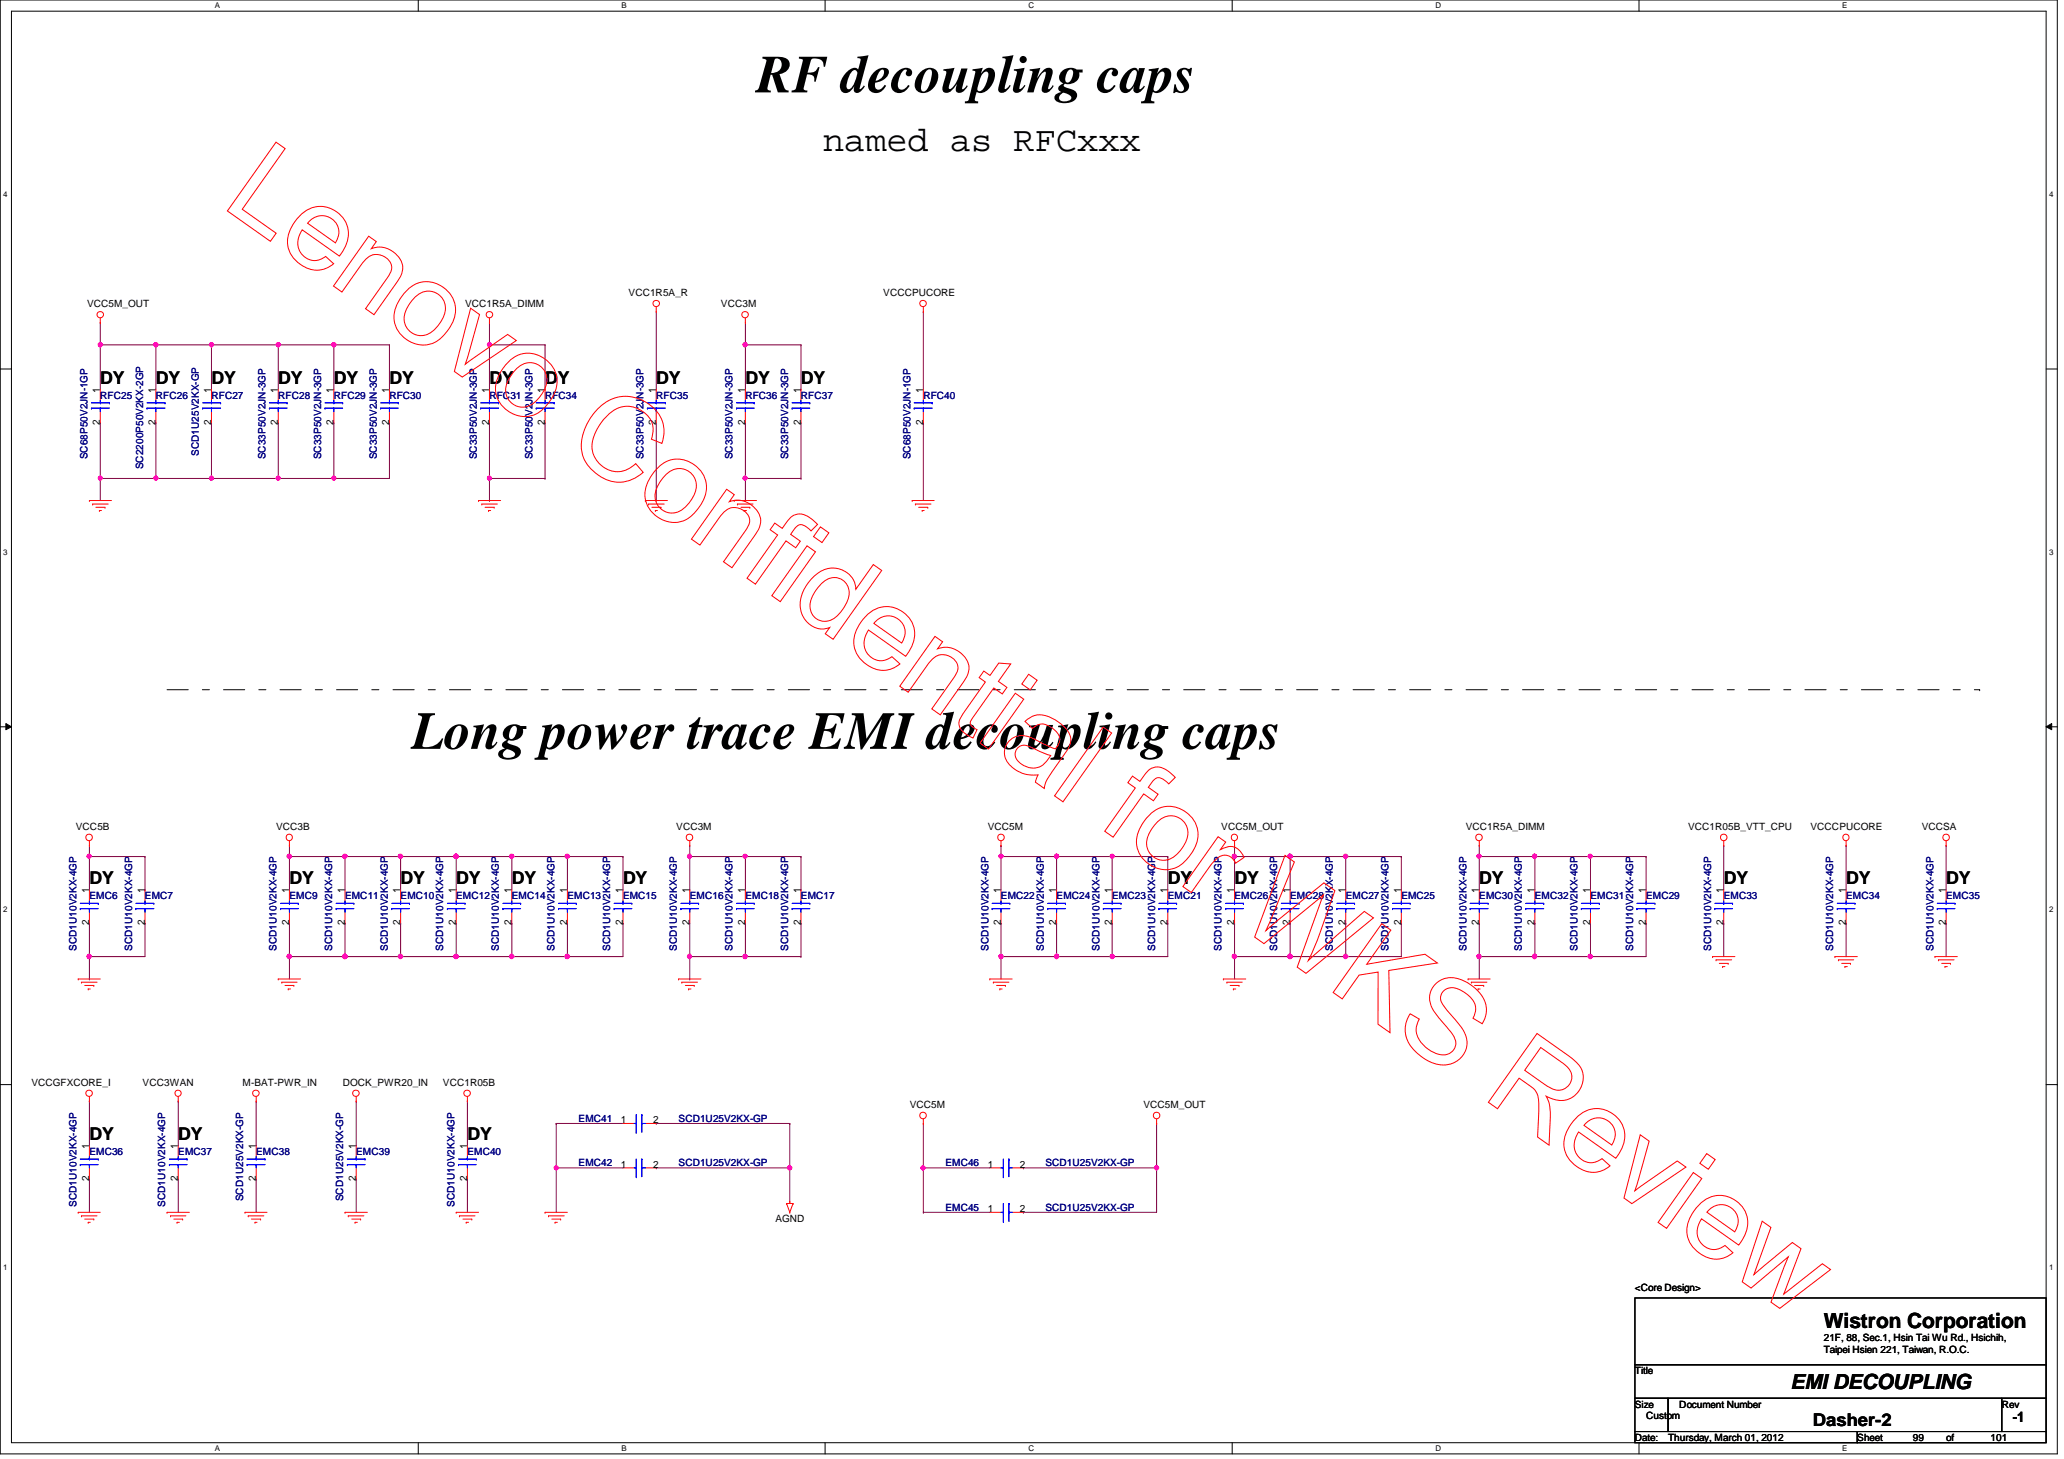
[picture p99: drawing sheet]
<svg xmlns="http://www.w3.org/2000/svg" width="297mm" height="210mm" viewBox="0 0 297 210" stroke-linecap="round" stroke-linejoin="round" font-family="sans-serif">
<defs><g id="words">
<g font-size="7.7">
<text x="108.9" y="13.3">RF decoupling caps</text>
<text x="59.3" y="107.7">Long power trace EMI decoupling caps</text>
</g>
<text font-size="5.1" x="118.4" y="21.7">named as RFCxxx</text>
<g font-size="3">
<text x="262.5" y="191.1">Wistron Corporation</text>
<text x="257.7" y="199.9">EMI DECOUPLING</text>
</g>
<g font-size="2.5">
<text x="14.4" y="55.2">DY</text>
<text x="22.4" y="55.2">DY</text>
<text x="30.4" y="55.2">DY</text>
<text x="40" y="55.2">DY</text>
<text x="48" y="55.2">DY</text>
<text x="56" y="55.2">DY</text>
<text x="70.4" y="55.2">DY</text>
<text x="78.4" y="55.2">DY</text>
<text x="94.4" y="55.2">DY</text>
<text x="107.3" y="55.2">DY</text>
<text x="115.3" y="55.2">DY</text>
<text x="12.9" y="127.2">DY</text>
<text x="41.7" y="127.2">DY</text>
<text x="57.7" y="127.2">DY</text>
<text x="65.7" y="127.2">DY</text>
<text x="73.7" y="127.2">DY</text>
<text x="89.7" y="127.2">DY</text>
<text x="168.1" y="127.2">DY</text>
<text x="177.7" y="127.2">DY</text>
<text x="212.9" y="127.2">DY</text>
<text x="248.1" y="127.2">DY</text>
<text x="265.7" y="127.2">DY</text>
<text x="280.1" y="127.2">DY</text>
<text x="12.9" y="164">DY</text>
<text x="25.7" y="164">DY</text>
<text x="67.3" y="164">DY</text>
<text x="260.9" y="205.1">Dasher-2</text>
</g>
<text font-size="2.1" x="289.7" y="204.6">-1</text>
<g font-size="1.4">
<text x="12.5" y="44.2">VCC5M_OUT</text>
<text x="66.9" y="44.2">VCC1R5A_DIMM</text>
<text x="90.5" y="42.6">VCC1R5A_R</text>
<text x="103.8" y="44.2">VCC3M</text>
<text x="127.1" y="42.6">VCCCPUCORE</text>
<text x="14.4" y="56.5" transform="rotate(-90 14.4 56.5)">1</text>
<text x="22.4" y="56.5" transform="rotate(-90 22.4 56.5)">1</text>
<text x="30.4" y="56.5" transform="rotate(-90 30.4 56.5)">1</text>
<text x="40" y="56.5" transform="rotate(-90 40 56.5)">1</text>
<text x="48" y="56.5" transform="rotate(-90 48 56.5)">1</text>
<text x="56" y="56.5" transform="rotate(-90 56 56.5)">1</text>
<text x="70.4" y="56.5" transform="rotate(-90 70.4 56.5)">1</text>
<text x="78.4" y="56.5" transform="rotate(-90 78.4 56.5)">1</text>
<text x="94.4" y="56.5" transform="rotate(-90 94.4 56.5)">1</text>
<text x="107.2" y="56.5" transform="rotate(-90 107.2 56.5)">1</text>
<text x="115.2" y="56.5" transform="rotate(-90 115.2 56.5)">1</text>
<text x="132.8" y="56.5" transform="rotate(-90 132.8 56.5)">1</text>
<text x="14.4" y="61.1" transform="rotate(-90 14.4 61.1)">2</text>
<text x="22.4" y="61.1" transform="rotate(-90 22.4 61.1)">2</text>
<text x="30.4" y="61.1" transform="rotate(-90 30.4 61.1)">2</text>
<text x="40" y="61.1" transform="rotate(-90 40 61.1)">2</text>
<text x="48" y="61.1" transform="rotate(-90 48 61.1)">2</text>
<text x="56" y="61.1" transform="rotate(-90 56 61.1)">2</text>
<text x="70.4" y="61.1" transform="rotate(-90 70.4 61.1)">2</text>
<text x="78.4" y="61.1" transform="rotate(-90 78.4 61.1)">2</text>
<text x="94.4" y="61.1" transform="rotate(-90 94.4 61.1)">2</text>
<text x="107.2" y="61.1" transform="rotate(-90 107.2 61.1)">2</text>
<text x="115.2" y="61.1" transform="rotate(-90 115.2 61.1)">2</text>
<text x="132.8" y="61.1" transform="rotate(-90 132.8 61.1)">2</text>
<text x="10.9" y="119.5">VCC5B</text>
<text x="39.7" y="119.5">VCC3B</text>
<text x="97.3" y="119.5">VCC3M</text>
<text x="142.2" y="119.5">VCC5M</text>
<text x="175.8" y="119.5">VCC5M_OUT</text>
<text x="210.9" y="119.5">VCC1R5A_DIMM</text>
<text x="242.9" y="119.5">VCC1R05B_VTT_CPU</text>
<text x="260.6" y="119.5">VCCCPUCORE</text>
<text x="276.6" y="119.5">VCCSA</text>
<text x="12.8" y="128.5" transform="rotate(-90 12.8 128.5)">1</text>
<text x="20.8" y="128.5" transform="rotate(-90 20.8 128.5)">1</text>
<text x="41.6" y="128.5" transform="rotate(-90 41.6 128.5)">1</text>
<text x="49.6" y="128.5" transform="rotate(-90 49.6 128.5)">1</text>
<text x="57.6" y="128.5" transform="rotate(-90 57.6 128.5)">1</text>
<text x="65.6" y="128.5" transform="rotate(-90 65.6 128.5)">1</text>
<text x="73.6" y="128.5" transform="rotate(-90 73.6 128.5)">1</text>
<text x="81.6" y="128.5" transform="rotate(-90 81.6 128.5)">1</text>
<text x="89.6" y="128.5" transform="rotate(-90 89.6 128.5)">1</text>
<text x="99.2" y="128.5" transform="rotate(-90 99.2 128.5)">1</text>
<text x="107.2" y="128.5" transform="rotate(-90 107.2 128.5)">1</text>
<text x="115.2" y="128.5" transform="rotate(-90 115.2 128.5)">1</text>
<text x="144" y="128.5" transform="rotate(-90 144 128.5)">1</text>
<text x="152" y="128.5" transform="rotate(-90 152 128.5)">1</text>
<text x="160" y="128.5" transform="rotate(-90 160 128.5)">1</text>
<text x="168" y="128.5" transform="rotate(-90 168 128.5)">1</text>
<text x="177.6" y="128.5" transform="rotate(-90 177.6 128.5)">1</text>
<text x="185.6" y="128.5" transform="rotate(-90 185.6 128.5)">1</text>
<text x="193.6" y="128.5" transform="rotate(-90 193.6 128.5)">1</text>
<text x="201.6" y="128.5" transform="rotate(-90 201.6 128.5)">1</text>
<text x="212.8" y="128.5" transform="rotate(-90 212.8 128.5)">1</text>
<text x="220.8" y="128.5" transform="rotate(-90 220.8 128.5)">1</text>
<text x="228.9" y="128.5" transform="rotate(-90 228.9 128.5)">1</text>
<text x="236.9" y="128.5" transform="rotate(-90 236.9 128.5)">1</text>
<text x="248" y="128.5" transform="rotate(-90 248 128.5)">1</text>
<text x="265.6" y="128.5" transform="rotate(-90 265.6 128.5)">1</text>
<text x="280" y="128.5" transform="rotate(-90 280 128.5)">1</text>
<text x="12.8" y="133.1" transform="rotate(-90 12.8 133.1)">2</text>
<text x="20.8" y="133.1" transform="rotate(-90 20.8 133.1)">2</text>
<text x="41.6" y="133.1" transform="rotate(-90 41.6 133.1)">2</text>
<text x="49.6" y="133.1" transform="rotate(-90 49.6 133.1)">2</text>
<text x="57.6" y="133.1" transform="rotate(-90 57.6 133.1)">2</text>
<text x="65.6" y="133.1" transform="rotate(-90 65.6 133.1)">2</text>
<text x="73.6" y="133.1" transform="rotate(-90 73.6 133.1)">2</text>
<text x="81.6" y="133.1" transform="rotate(-90 81.6 133.1)">2</text>
<text x="89.6" y="133.1" transform="rotate(-90 89.6 133.1)">2</text>
<text x="99.2" y="133.1" transform="rotate(-90 99.2 133.1)">2</text>
<text x="107.2" y="133.1" transform="rotate(-90 107.2 133.1)">2</text>
<text x="115.2" y="133.1" transform="rotate(-90 115.2 133.1)">2</text>
<text x="144" y="133.1" transform="rotate(-90 144 133.1)">2</text>
<text x="152" y="133.1" transform="rotate(-90 152 133.1)">2</text>
<text x="160" y="133.1" transform="rotate(-90 160 133.1)">2</text>
<text x="168" y="133.1" transform="rotate(-90 168 133.1)">2</text>
<text x="177.6" y="133.1" transform="rotate(-90 177.6 133.1)">2</text>
<text x="185.6" y="133.1" transform="rotate(-90 185.6 133.1)">2</text>
<text x="193.6" y="133.1" transform="rotate(-90 193.6 133.1)">2</text>
<text x="201.6" y="133.1" transform="rotate(-90 201.6 133.1)">2</text>
<text x="212.8" y="133.1" transform="rotate(-90 212.8 133.1)">2</text>
<text x="220.8" y="133.1" transform="rotate(-90 220.8 133.1)">2</text>
<text x="228.9" y="133.1" transform="rotate(-90 228.9 133.1)">2</text>
<text x="236.9" y="133.1" transform="rotate(-90 236.9 133.1)">2</text>
<text x="248" y="133.1" transform="rotate(-90 248 133.1)">2</text>
<text x="265.6" y="133.1" transform="rotate(-90 265.6 133.1)">2</text>
<text x="280" y="133.1" transform="rotate(-90 280 133.1)">2</text>
<text x="4.5" y="156.3">VCCGFXCORE_I</text>
<text x="20.5" y="156.3">VCC3WAN</text>
<text x="34.9" y="156.3">M-BAT-PWR_IN</text>
<text x="49.3" y="156.3">DOCK_PWR20_IN</text>
<text x="63.8" y="156.3">VCC1R05B</text>
<text x="89.4" y="161.6">1</text>
<text x="94" y="161.6">2</text>
<text x="130.9" y="159.5">VCC5M</text>
<text x="164.5" y="159.5">VCC5M_OUT</text>
<text x="12.8" y="165.3" transform="rotate(-90 12.8 165.3)">1</text>
<text x="25.6" y="165.3" transform="rotate(-90 25.6 165.3)">1</text>
<text x="36.8" y="165.3" transform="rotate(-90 36.8 165.3)">1</text>
<text x="51.2" y="165.3" transform="rotate(-90 51.2 165.3)">1</text>
<text x="67.2" y="165.3" transform="rotate(-90 67.2 165.3)">1</text>
<text x="89.4" y="168">1</text>
<text x="94" y="168">2</text>
<text x="142.2" y="168">1</text>
<text x="146.8" y="168">2</text>
<text x="12.8" y="169.9" transform="rotate(-90 12.8 169.9)">2</text>
<text x="25.6" y="169.9" transform="rotate(-90 25.6 169.9)">2</text>
<text x="36.8" y="169.9" transform="rotate(-90 36.8 169.9)">2</text>
<text x="51.2" y="169.9" transform="rotate(-90 51.2 169.9)">2</text>
<text x="67.2" y="169.9" transform="rotate(-90 67.2 169.9)">2</text>
<text x="111.6" y="175.8">AGND</text>
<text x="142.2" y="174.4">1</text>
<text x="146.8" y="174.4">2</text>
<text x="235.3" y="185.7">&lt;Core Design&gt;</text>
<text x="235.3" y="197.7">Title</text>
<text x="262.5" y="192.9">21F, 88, Sec.1, Hsin Tai Wu Rd., Hsichih,</text>
<text x="262.5" y="194.6">Taipei Hsien 221, Taiwan, R.O.C.</text>
<text x="235.3" y="202.5">Size</text>
<text x="241.7" y="202.5">Document Number</text>
<text x="288.1" y="202.5">Rev</text>
<text x="235.3" y="207.3">Date:</text>
<text x="236.9" y="204.1">Custom</text>
<text x="240.1" y="207.3">Thursday, March 01, 2012</text>
<text x="267.3" y="207.3">Sheet</text>
<text x="275.3" y="207.3">99</text>
<text x="280.1" y="207.3">of</text>
<text x="286.5" y="207.3">101</text>
</g>
<g font-size="1.4" fill="#000080">
<text x="14.4" y="57.4">RFC25</text>
<text x="22.4" y="57.4">RFC26</text>
<text x="30.4" y="57.4">RFC27</text>
<text x="40" y="57.4">RFC28</text>
<text x="48" y="57.4">RFC29</text>
<text x="56" y="57.4">RFC30</text>
<text x="70.4" y="57.4">RFC31</text>
<text x="78.4" y="57.4">RFC34</text>
<text x="94.4" y="57.4">RFC35</text>
<text x="107.3" y="57.4">RFC36</text>
<text x="115.3" y="57.4">RFC37</text>
<text x="132.9" y="57.4">RFC40</text>
<text x="28.6" y="65.6" transform="rotate(-90 28.6 65.6)">SCD1U25V2KX-GP</text>
<text x="12.6" y="66.1" transform="rotate(-90 12.6 66.1)">SC68P50V2JN-1GP</text>
<text x="20.6" y="67.5" transform="rotate(-90 20.6 67.5)">SC2200P50V2KX-2GP</text>
<text x="38.2" y="66.1" transform="rotate(-90 38.2 66.1)">SC33P50V2JN-3GP</text>
<text x="46.2" y="66.1" transform="rotate(-90 46.2 66.1)">SC33P50V2JN-3GP</text>
<text x="54.2" y="66.1" transform="rotate(-90 54.2 66.1)">SC33P50V2JN-3GP</text>
<text x="68.6" y="66.1" transform="rotate(-90 68.6 66.1)">SC33P50V2JN-3GP</text>
<text x="76.6" y="66.1" transform="rotate(-90 76.6 66.1)">SC33P50V2JN-3GP</text>
<text x="92.6" y="66.1" transform="rotate(-90 92.6 66.1)">SC33P50V2JN-3GP</text>
<text x="105.4" y="66.1" transform="rotate(-90 105.4 66.1)">SC33P50V2JN-3GP</text>
<text x="113.4" y="66.1" transform="rotate(-90 113.4 66.1)">SC33P50V2JN-3GP</text>
<text x="131" y="66.1" transform="rotate(-90 131 66.1)">SC68P50V2JN-1GP</text>
<text x="12.9" y="129.4">EMC6</text>
<text x="20.9" y="129.4">EMC7</text>
<text x="41.7" y="129.4">EMC9</text>
<text x="49.7" y="129.4">EMC11</text>
<text x="57.7" y="129.4">EMC10</text>
<text x="65.7" y="129.4">EMC12</text>
<text x="73.7" y="129.4">EMC14</text>
<text x="81.7" y="129.4">EMC13</text>
<text x="89.7" y="129.4">EMC15</text>
<text x="99.3" y="129.4">EMC16</text>
<text x="107.3" y="129.4">EMC18</text>
<text x="115.3" y="129.4">EMC17</text>
<text x="144.1" y="129.4">EMC22</text>
<text x="152.1" y="129.4">EMC24</text>
<text x="160.1" y="129.4">EMC23</text>
<text x="168.1" y="129.4">EMC21</text>
<text x="177.7" y="129.4">EMC26</text>
<text x="185.7" y="129.4">EMC28</text>
<text x="193.7" y="129.4">EMC27</text>
<text x="201.7" y="129.4">EMC25</text>
<text x="212.9" y="129.4">EMC30</text>
<text x="220.9" y="129.4">EMC32</text>
<text x="228.9" y="129.4">EMC31</text>
<text x="236.9" y="129.4">EMC29</text>
<text x="248.1" y="129.4">EMC33</text>
<text x="265.7" y="129.4">EMC34</text>
<text x="280.1" y="129.4">EMC35</text>
<text x="11" y="136.8" transform="rotate(-90 11 136.8)">SCD1U10V2KX-4GP</text>
<text x="19" y="136.8" transform="rotate(-90 19 136.8)">SCD1U10V2KX-4GP</text>
<text x="39.8" y="136.8" transform="rotate(-90 39.8 136.8)">SCD1U10V2KX-4GP</text>
<text x="47.8" y="136.8" transform="rotate(-90 47.8 136.8)">SCD1U10V2KX-4GP</text>
<text x="55.8" y="136.8" transform="rotate(-90 55.8 136.8)">SCD1U10V2KX-4GP</text>
<text x="63.8" y="136.8" transform="rotate(-90 63.8 136.8)">SCD1U10V2KX-4GP</text>
<text x="71.8" y="136.8" transform="rotate(-90 71.8 136.8)">SCD1U10V2KX-4GP</text>
<text x="79.8" y="136.8" transform="rotate(-90 79.8 136.8)">SCD1U10V2KX-4GP</text>
<text x="87.8" y="136.8" transform="rotate(-90 87.8 136.8)">SCD1U10V2KX-4GP</text>
<text x="97.4" y="136.8" transform="rotate(-90 97.4 136.8)">SCD1U10V2KX-4GP</text>
<text x="105.4" y="136.8" transform="rotate(-90 105.4 136.8)">SCD1U10V2KX-4GP</text>
<text x="113.4" y="136.8" transform="rotate(-90 113.4 136.8)">SCD1U10V2KX-4GP</text>
<text x="142.2" y="136.8" transform="rotate(-90 142.2 136.8)">SCD1U10V2KX-4GP</text>
<text x="150.2" y="136.8" transform="rotate(-90 150.2 136.8)">SCD1U10V2KX-4GP</text>
<text x="158.2" y="136.8" transform="rotate(-90 158.2 136.8)">SCD1U10V2KX-4GP</text>
<text x="166.2" y="136.8" transform="rotate(-90 166.2 136.8)">SCD1U10V2KX-4GP</text>
<text x="175.8" y="136.8" transform="rotate(-90 175.8 136.8)">SCD1U10V2KX-4GP</text>
<text x="183.8" y="136.8" transform="rotate(-90 183.8 136.8)">SCD1U10V2KX-4GP</text>
<text x="191.8" y="136.8" transform="rotate(-90 191.8 136.8)">SCD1U10V2KX-4GP</text>
<text x="199.8" y="136.8" transform="rotate(-90 199.8 136.8)">SCD1U10V2KX-4GP</text>
<text x="211" y="136.8" transform="rotate(-90 211 136.8)">SCD1U10V2KX-4GP</text>
<text x="219" y="136.8" transform="rotate(-90 219 136.8)">SCD1U10V2KX-4GP</text>
<text x="227" y="136.8" transform="rotate(-90 227 136.8)">SCD1U10V2KX-4GP</text>
<text x="235" y="136.8" transform="rotate(-90 235 136.8)">SCD1U10V2KX-4GP</text>
<text x="246.2" y="136.8" transform="rotate(-90 246.2 136.8)">SCD1U10V2KX-4GP</text>
<text x="263.8" y="136.8" transform="rotate(-90 263.8 136.8)">SCD1U10V2KX-4GP</text>
<text x="278.3" y="136.8" transform="rotate(-90 278.3 136.8)">SCD1U10V2KX-4GP</text>
<text x="83.3" y="161.4">EMC41</text>
<text x="97.7" y="161.4">SCD1U25V2KX-GP</text>
<text x="12.9" y="166.2">EMC36</text>
<text x="25.7" y="166.2">EMC37</text>
<text x="36.9" y="166.2">EMC38</text>
<text x="51.3" y="166.2">EMC39</text>
<text x="67.3" y="166.2">EMC40</text>
<text x="83.3" y="167.8">EMC42</text>
<text x="97.7" y="167.8">SCD1U25V2KX-GP</text>
<text x="136.1" y="167.8">EMC46</text>
<text x="150.4" y="167.8">SCD1U25V2KX-GP</text>
<text x="11" y="173.7" transform="rotate(-90 11 173.7)">SCD1U10V2KX-4GP</text>
<text x="23.8" y="173.7" transform="rotate(-90 23.8 173.7)">SCD1U10V2KX-4GP</text>
<text x="35" y="172.8" transform="rotate(-90 35 172.8)">SCD1U25V2KX-GP</text>
<text x="49.4" y="172.8" transform="rotate(-90 49.4 172.8)">SCD1U25V2KX-GP</text>
<text x="65.4" y="173.7" transform="rotate(-90 65.4 173.7)">SCD1U10V2KX-4GP</text>
<text x="136.1" y="174.2">EMC45</text>
<text x="150.4" y="174.2">SCD1U25V2KX-GP</text>
</g>
<g font-size="1.1">
<text x="30.9" y="1.1">A</text>
<text x="89.4" y="1.1">B</text>
<text x="148" y="1.1">C</text>
<text x="206.6" y="1.1">D</text>
<text x="265.1" y="1.1">E</text>
<text x=".5" y="28.3">4</text>
<text x="294.9" y="28.3">4</text>
<text x=".5" y="79.8">3</text>
<text x="294.9" y="79.8">3</text>
<text x=".5" y="131.3">2</text>
<text x="294.9" y="131.3">2</text>
<text x=".5" y="182.8">1</text>
<text x="294.9" y="182.8">1</text>
<text x="30.9" y="208.7">A</text>
<text x="89.4" y="208.7">B</text>
<text x="148" y="208.7">C</text>
<text x="206.6" y="208.7">D</text>
<text x="265.1" y="208.7">E</text>
</g>
</g></defs>
<path d="M0 0h296.1v209.2h-296.1zM1.6 1.6h292.9v206h-292.9z" fill="none" stroke="#000" stroke-width=".14"/>
<g fill="#fff">
<path d="M30.9 .2h.7v1.2h-.7z"/>
<path d="M30.9 207.7h.7v1.2h-.7z"/>
</g>
<path d="M60.2 0v1.6M60.2 207.6v1.6" fill="none" stroke="#000" stroke-width=".14"/>
<g fill="#fff">
<path d="M89.4 .2h.8v1.2h-.8z"/>
<path d="M89.4 207.7h.8v1.2h-.8z"/>
</g>
<path d="M118.7 0v1.6M118.7 207.6v1.6" fill="none" stroke="#000" stroke-width=".14"/>
<g fill="#fff">
<path d="M148 .2h.8v1.2h-.8z"/>
<path d="M148 207.7h.8v1.2h-.8z"/>
</g>
<path d="M177.3 0v1.6M177.3 207.6v1.6" fill="none" stroke="#000" stroke-width=".14"/>
<g fill="#fff">
<path d="M206.6 .2h.7v1.2h-.7z"/>
<path d="M206.6 207.7h.7v1.2h-.7z"/>
</g>
<path d="M235.9 0v1.6M235.9 207.6v1.6" fill="none" stroke="#000" stroke-width=".14"/>
<g fill="#fff">
<path d="M265.1 .2h.7v1.2h-.7z"/>
<path d="M265.1 207.7h.7v1.2h-.7z"/>
<path d="M.5 27.3h.6v1.2h-.6z"/>
<path d="M294.9 27.3h.6v1.2h-.6z"/>
<path d="M.5 78.8h.6v1.2h-.6z"/>
<path d="M294.9 78.8h.6v1.2h-.6z"/>
</g>
<path d="M0 53.1h1.6M294.5 53.1h1.6" fill="none" stroke="#000" stroke-width=".14"/>
<g fill="#fff">
<path d="M.5 130.3h.6v1.2h-.6z"/>
<path d="M294.9 130.3h.6v1.2h-.6z"/>
</g>
<path d="M0 104.6h1.6M.8 104.1l.8 .5-.8 .4zM294.5 104.6l.8-.5v.9zM294.5 104.6h1.6" fill="none" stroke="#000" stroke-width=".14"/>
<path d="M.8 104.1l.8 .5-.8 .4zM294.5 104.6l.8-.5v.9z" fill="#000"/>
<g fill="#fff">
<path d="M.5 181.8h.6v1.2h-.6z"/>
<path d="M294.9 181.8h.6v1.2h-.6z"/>
</g>
<path d="M0 156h1.6M294.5 156h1.6" fill="none" stroke="#000" stroke-width=".14"/>
<path d="M12.9 123.2h.1M12.9 137.6h.1M12.9 121.6v1.6M12.9 132.8v4.8M20.9 132.8h.1M20.9 132.8v4.8h-8" fill="none" stroke="#800040" stroke-width=".14"/>
<circle cx="12.8" cy="137.6" r=".31" fill="#f0f"/>
<circle cx="12.8" cy="137.6" r=".31" fill="none" stroke="#f0f" stroke-width=".14"/>
<path d="M12.9 137.6v3.2M12.9 123.2h8M20.9 123.2h.1M12.9 140.8h.1" fill="none" stroke="#800040" stroke-width=".14"/>
<circle cx="12.8" cy="123.2" r=".3" fill="#f0f"/>
<circle cx="12.8" cy="123.2" r=".3" fill="none" stroke="#f0f" stroke-width=".14"/>
<path d="M12.9 128h.1M12.9 123.2v4.8M20.9 128h.1M20.9 123.2v4.8M41.7 123.2h.1M41.7 123.2h8M57.7 123.2h.1M57.7 123.2v4.8" fill="none" stroke="#800040" stroke-width=".14"/>
<circle cx="49.6" cy="123.2" r=".31" fill="#f0f"/>
<circle cx="49.6" cy="123.2" r=".31" fill="none" stroke="#f0f" stroke-width=".14"/>
<circle cx="41.6" cy="123.2" r=".31" fill="#f0f"/>
<circle cx="41.6" cy="123.2" r=".31" fill="none" stroke="#f0f" stroke-width=".14"/>
<path d="M41.7 123.2h.1M41.7 121.6h.1M41.7 121.6v6.4M49.7 123.2h.1M49.7 123.2v4.8M57.7 137.6h.1M57.7 137.6h8" fill="none" stroke="#800040" stroke-width=".14"/>
<circle cx="57.6" cy="137.6" r=".32" fill="#f0f"/>
<circle cx="57.6" cy="137.6" r=".32" fill="none" stroke="#f0f" stroke-width=".14"/>
<path d="M41.7 132.8h.1M41.7 137.6h.1M41.7 132.8v4.8M49.7 123.2h.1M49.7 132.8h.1M49.7 123.2h8M49.7 132.8v4.8h-8M57.7 132.8h.1M57.7 132.8v4.8" fill="none" stroke="#800040" stroke-width=".14"/>
<circle cx="49.6" cy="137.6" r=".32" fill="#f0f"/>
<circle cx="49.6" cy="137.6" r=".32" fill="none" stroke="#f0f" stroke-width=".14"/>
<circle cx="41.6" cy="137.6" r=".32" fill="#f0f"/>
<circle cx="41.6" cy="137.6" r=".32" fill="none" stroke="#f0f" stroke-width=".14"/>
<path d="M41.7 137.6h.1M41.7 137.6v3.2M81.7 132.8h.1M81.7 137.6h.1M81.7 132.8v4.8M89.7 132.8h.1M89.7 132.8v4.8h-8" fill="none" stroke="#800040" stroke-width=".14"/>
<circle cx="81.6" cy="137.6" r=".32" fill="#f0f"/>
<circle cx="81.6" cy="137.6" r=".32" fill="none" stroke="#f0f" stroke-width=".14"/>
<path d="M65.7 132.8h.1M65.7 137.6h.1M65.7 132.8v4.8M73.7 132.8h.1M73.7 132.8v4.8h-8" fill="none" stroke="#800040" stroke-width=".14"/>
<circle cx="65.6" cy="137.6" r=".32" fill="#f0f"/>
<circle cx="65.6" cy="137.6" r=".32" fill="none" stroke="#f0f" stroke-width=".14"/>
<path d="M57.7 123.2h.1M57.7 123.2h8" fill="none" stroke="#800040" stroke-width=".14"/>
<circle cx="65.6" cy="123.2" r=".31" fill="#f0f"/>
<circle cx="65.6" cy="123.2" r=".31" fill="none" stroke="#f0f" stroke-width=".14"/>
<circle cx="57.6" cy="123.2" r=".31" fill="#f0f"/>
<circle cx="57.6" cy="123.2" r=".31" fill="none" stroke="#f0f" stroke-width=".14"/>
<path d="M81.7 123.2h.1M81.7 123.2v4.8M81.7 123.2h8M89.7 123.2h.1M89.7 123.2v4.8" fill="none" stroke="#800040" stroke-width=".14"/>
<circle cx="81.6" cy="123.2" r=".31" fill="#f0f"/>
<circle cx="81.6" cy="123.2" r=".31" fill="none" stroke="#f0f" stroke-width=".14"/>
<path d="M65.7 123.2h.1M65.7 123.2v4.8M65.7 123.2h8M73.7 123.2h.1M73.7 123.2v4.8" fill="none" stroke="#800040" stroke-width=".14"/>
<circle cx="65.6" cy="123.2" r=".31" fill="#f0f"/>
<circle cx="65.6" cy="123.2" r=".31" fill="none" stroke="#f0f" stroke-width=".14"/>
<path d="M73.7 123.2h.1M73.7 123.2h8" fill="none" stroke="#800040" stroke-width=".14"/>
<circle cx="73.6" cy="123.2" r=".31" fill="#f0f"/>
<circle cx="73.6" cy="123.2" r=".31" fill="none" stroke="#f0f" stroke-width=".14"/>
<path d="M49.7 137.6h.1M49.7 137.6h8" fill="none" stroke="#800040" stroke-width=".14"/>
<circle cx="49.6" cy="137.6" r=".32" fill="#f0f"/>
<circle cx="49.6" cy="137.6" r=".32" fill="none" stroke="#f0f" stroke-width=".14"/>
<path d="M73.7 137.6h.1M73.7 137.6h8" fill="none" stroke="#800040" stroke-width=".14"/>
<circle cx="73.6" cy="137.6" r=".32" fill="#f0f"/>
<circle cx="73.6" cy="137.6" r=".32" fill="none" stroke="#f0f" stroke-width=".14"/>
<path d="M99.3 123.2h8M107.3 123.2h.1M115.3 128h.1M115.3 123.2v4.8" fill="none" stroke="#800040" stroke-width=".14"/>
<circle cx="99.2" cy="123.2" r=".3" fill="#f0f"/>
<circle cx="99.2" cy="123.2" r=".3" fill="none" stroke="#f0f" stroke-width=".14"/>
<circle cx="107.2" cy="123.2" r=".3" fill="#f0f"/>
<circle cx="107.2" cy="123.2" r=".3" fill="none" stroke="#f0f" stroke-width=".14"/>
<g fill="none" stroke="#800040" stroke-width=".14">
<path d="M99.3 128h.1M99.3 123.2h.1M99.3 137.6h.1M99.3 121.6v6.4M99.3 132.8v4.8M99.3 137.6h16M107.3 128h.1M107.3 132.8h.1M107.3 132.8v4.8M115.3 137.6h.1M115.3 132.8h.1M115.3 123.2h.1"/>
<path d="M115.3 123.2h-8v4.8M115.3 132.8v4.8"/>
</g>
<circle cx="107.2" cy="137.6" r=".31" fill="#f0f"/>
<circle cx="107.2" cy="137.6" r=".31" fill="none" stroke="#f0f" stroke-width=".14"/>
<circle cx="99.2" cy="137.6" r=".31" fill="#f0f"/>
<circle cx="99.2" cy="137.6" r=".31" fill="none" stroke="#f0f" stroke-width=".14"/>
<path d="M99.3 137.6v3.2M160.1 137.6h.1M168.1 132.8h.1M168.1 132.8v4.8h-8M99.3 140.8h.1" fill="none" stroke="#800040" stroke-width=".14"/>
<circle cx="160" cy="137.6" r=".31" fill="#f0f"/>
<circle cx="160" cy="137.6" r=".31" fill="none" stroke="#f0f" stroke-width=".14"/>
<path d="M160.1 123.2h.1M160.1 123.2h8" fill="none" stroke="#800040" stroke-width=".14"/>
<circle cx="160.1" cy="123.2" r=".3" fill="#f0f"/>
<circle cx="160.1" cy="123.2" r=".3" fill="none" stroke="#f0f" stroke-width=".14"/>
<path d="M144.1 123.2h.1M144.1 123.2h8M160.1 123.2h.1M160.1 123.2v4.8M168.1 123.2h.1M168.1 123.2v4.8" fill="none" stroke="#800040" stroke-width=".14"/>
<circle cx="152.1" cy="123.2" r=".3" fill="#f0f"/>
<circle cx="152.1" cy="123.2" r=".3" fill="none" stroke="#f0f" stroke-width=".14"/>
<circle cx="144.1" cy="123.2" r=".3" fill="#f0f"/>
<circle cx="144.1" cy="123.2" r=".3" fill="none" stroke="#f0f" stroke-width=".14"/>
<path d="M144.1 123.2h.1M144.1 121.6h.1M144.1 132.8h.1M144.1 137.6h.1M144.1 121.6v6.4M144.1 132.8v4.8M152.1 123.2h.1M152.1 132.8h.1M152.1 123.2v4.8M152.1 132.8v4.8h-8M160.1 132.8h.1M160.1 132.8v4.8" fill="none" stroke="#800040" stroke-width=".14"/>
<circle cx="152" cy="137.6" r=".31" fill="#f0f"/>
<circle cx="152" cy="137.6" r=".31" fill="none" stroke="#f0f" stroke-width=".14"/>
<circle cx="144" cy="137.6" r=".31" fill="#f0f"/>
<circle cx="144" cy="137.6" r=".31" fill="none" stroke="#f0f" stroke-width=".14"/>
<path d="M144.1 137.6h.1M144.1 137.6v3.2M193.7 137.6h.1M201.7 132.8h.1M201.7 132.8v4.8h-8" fill="none" stroke="#800040" stroke-width=".14"/>
<circle cx="193.6" cy="137.6" r=".32" fill="#f0f"/>
<circle cx="193.6" cy="137.6" r=".32" fill="none" stroke="#f0f" stroke-width=".14"/>
<path d="M193.7 123.2h.1M193.7 123.2h8" fill="none" stroke="#800040" stroke-width=".14"/>
<circle cx="193.7" cy="123.2" r=".31" fill="#f0f"/>
<circle cx="193.7" cy="123.2" r=".31" fill="none" stroke="#f0f" stroke-width=".14"/>
<path d="M177.7 123.2h.1M177.7 123.2h8M193.7 123.2h.1M193.7 123.2v4.8M201.7 123.2h.1M201.7 123.2v4.8" fill="none" stroke="#800040" stroke-width=".14"/>
<circle cx="185.7" cy="123.2" r=".31" fill="#f0f"/>
<circle cx="185.7" cy="123.2" r=".31" fill="none" stroke="#f0f" stroke-width=".14"/>
<circle cx="177.7" cy="123.2" r=".31" fill="#f0f"/>
<circle cx="177.7" cy="123.2" r=".31" fill="none" stroke="#f0f" stroke-width=".14"/>
<path d="M177.7 123.2h.1M177.7 121.6h.1M177.7 132.8h.1M177.7 137.6h.1M177.7 121.6v6.4M177.7 132.8v4.8M185.7 123.2h.1M185.7 132.8h.1M185.7 123.2v4.8M185.7 132.8v4.8h-8M193.7 132.8h.1M193.7 132.8v4.8" fill="none" stroke="#800040" stroke-width=".14"/>
<circle cx="185.6" cy="137.6" r=".32" fill="#f0f"/>
<circle cx="185.6" cy="137.6" r=".32" fill="none" stroke="#f0f" stroke-width=".14"/>
<circle cx="177.6" cy="137.6" r=".32" fill="#f0f"/>
<circle cx="177.6" cy="137.6" r=".32" fill="none" stroke="#f0f" stroke-width=".14"/>
<path d="M152.1 123.2h.1M152.1 123.2h8M177.7 137.6h.1M177.7 137.6v3.2" fill="none" stroke="#800040" stroke-width=".14"/>
<circle cx="152.1" cy="123.2" r=".3" fill="#f0f"/>
<circle cx="152.1" cy="123.2" r=".3" fill="none" stroke="#f0f" stroke-width=".14"/>
<path d="M152.1 137.6h.1M152.1 137.6h8" fill="none" stroke="#800040" stroke-width=".14"/>
<circle cx="152" cy="137.6" r=".31" fill="#f0f"/>
<circle cx="152" cy="137.6" r=".31" fill="none" stroke="#f0f" stroke-width=".14"/>
<path d="M185.7 137.6h.1M185.7 137.6h8" fill="none" stroke="#800040" stroke-width=".14"/>
<circle cx="185.6" cy="137.6" r=".32" fill="#f0f"/>
<circle cx="185.6" cy="137.6" r=".32" fill="none" stroke="#f0f" stroke-width=".14"/>
<path d="M185.7 123.2h.1M185.7 123.2h8" fill="none" stroke="#800040" stroke-width=".14"/>
<circle cx="185.7" cy="123.2" r=".31" fill="#f0f"/>
<circle cx="185.7" cy="123.2" r=".31" fill="none" stroke="#f0f" stroke-width=".14"/>
<path d="M220.9 137.6h.1M220.9 137.6h8" fill="none" stroke="#800040" stroke-width=".14"/>
<circle cx="220.8" cy="137.6" r=".31" fill="#f0f"/>
<circle cx="220.8" cy="137.6" r=".31" fill="none" stroke="#f0f" stroke-width=".14"/>
<path d="M220.9 123.2h.1M220.9 123.2h8" fill="none" stroke="#800040" stroke-width=".14"/>
<circle cx="220.9" cy="123.2" r=".3" fill="#f0f"/>
<circle cx="220.9" cy="123.2" r=".3" fill="none" stroke="#f0f" stroke-width=".14"/>
<path d="M228.9 137.6h.1M236.9 132.8h.1M236.9 132.8v4.8h-8" fill="none" stroke="#800040" stroke-width=".14"/>
<circle cx="228.8" cy="137.6" r=".31" fill="#f0f"/>
<circle cx="228.8" cy="137.6" r=".31" fill="none" stroke="#f0f" stroke-width=".14"/>
<path d="M228.9 123.2h.1M228.9 123.2h8" fill="none" stroke="#800040" stroke-width=".14"/>
<circle cx="228.9" cy="123.2" r=".3" fill="#f0f"/>
<circle cx="228.9" cy="123.2" r=".3" fill="none" stroke="#f0f" stroke-width=".14"/>
<path d="M212.9 123.2h.1M212.9 123.2h8M228.9 123.2h.1M228.9 123.2v4.8M236.9 123.2h.1M236.9 123.2v4.8" fill="none" stroke="#800040" stroke-width=".14"/>
<circle cx="220.9" cy="123.2" r=".3" fill="#f0f"/>
<circle cx="220.9" cy="123.2" r=".3" fill="none" stroke="#f0f" stroke-width=".14"/>
<circle cx="212.8" cy="123.2" r=".3" fill="#f0f"/>
<circle cx="212.8" cy="123.2" r=".3" fill="none" stroke="#f0f" stroke-width=".14"/>
<path d="M212.9 123.2h.1M212.9 121.6h.1M212.9 132.8h.1M212.9 137.6h.1M212.9 121.6v6.4M212.9 132.8v4.8M220.9 123.2h.1M220.9 132.8h.1M220.9 123.2v4.8M220.9 132.8v4.8h-8M228.9 132.8h.1M228.9 132.8v4.8" fill="none" stroke="#800040" stroke-width=".14"/>
<circle cx="220.8" cy="137.6" r=".31" fill="#f0f"/>
<circle cx="220.8" cy="137.6" r=".31" fill="none" stroke="#f0f" stroke-width=".14"/>
<circle cx="212.8" cy="137.6" r=".31" fill="#f0f"/>
<circle cx="212.8" cy="137.6" r=".31" fill="none" stroke="#f0f" stroke-width=".14"/>
<g fill="none" stroke="#800040" stroke-width=".14">
<path d="M212.9 137.6h.1M212.9 137.6v3.2M248.1 121.6h.1M248.1 132.8h.1M248.1 121.6v6.4M248.1 132.8v4.8M265.7 121.6h.1M265.7 132.8h.1M265.7 121.6v6.4M265.7 132.8v4.8M280.1 121.6h.1M280.1 132.8h.1"/>
<path d="M280.1 121.6v6.4M280.1 132.8v4.8M12.9 158.4h.1M12.9 158.4v6.4M25.7 158.4h.1M25.7 158.4v6.4M36.9 158.4h.1M36.9 158.4v6.4M51.3 158.4h.1M51.3 158.4v6.4M67.3 158.4h.1M67.3 158.4v6.4"/>
<path d="M12.9 169.6h.1M12.9 169.6v4.8M25.7 169.6h.1M25.7 169.6v4.8M36.9 169.6h.1M36.9 169.6v4.8M51.3 169.6h.1M51.3 169.6v4.8M67.3 169.6h.1M67.3 169.6v4.8M94.4 161.6h.1M94.4 168h.1"/>
<path d="M94.4 161.6h19.3M94.4 168h19.3"/>
</g>
<circle cx="113.6" cy="168" r=".31" fill="#f0f"/>
<circle cx="113.6" cy="168" r=".31" fill="none" stroke="#f0f" stroke-width=".14"/>
<path d="M80 161.6h.1M80 168h.1M80 161.6h9.7M80 168h9.7M80 168v6.4M113.7 168h.1M113.7 168v4.8" fill="none" stroke="#800040" stroke-width=".14"/>
<circle cx="80.1" cy="168" r=".3" fill="#f0f"/>
<circle cx="80.1" cy="168" r=".3" fill="none" stroke="#f0f" stroke-width=".14"/>
<path d="M80 161.6h.1M80 161.6v6.4M113.7 161.6h.1M113.7 161.6v6.4M132.9 168h.1M132.9 168v6.4M166.5 161.6h.1M166.5 168h.1M166.5 161.6v12.8" fill="none" stroke="#800040" stroke-width=".14"/>
<circle cx="132.8" cy="168" r=".3" fill="#f0f"/>
<circle cx="132.8" cy="168" r=".3" fill="none" stroke="#f0f" stroke-width=".14"/>
<path d="M132.9 174.4h.1M132.9 168h.1M132.9 174.4h9.5M132.9 168h9.5M147.3 174.4h.1M147.3 168h.1M147.3 174.4h19.2M147.3 168h19.2" fill="none" stroke="#800040" stroke-width=".14"/>
<circle cx="166.5" cy="168" r=".3" fill="#f0f"/>
<circle cx="166.5" cy="168" r=".3" fill="none" stroke="#f0f" stroke-width=".14"/>
<path d="M14.4 49.6h.1M14.4 49.6v6.4M14.4 49.6h8M14.4 68.8h.1M14.4 68.8v3.2M132.9 161.6h.1M132.9 161.6v6.4" fill="none" stroke="#800040" stroke-width=".14"/>
<circle cx="22.4" cy="49.6" r=".31" fill="#f0f"/>
<circle cx="22.4" cy="49.6" r=".31" fill="none" stroke="#f0f" stroke-width=".14"/>
<circle cx="14.4" cy="49.6" r=".31" fill="#f0f"/>
<circle cx="14.4" cy="49.6" r=".31" fill="none" stroke="#f0f" stroke-width=".14"/>
<path d="M14.4 46.4h.1M14.4 46.4v3.2M22.4 49.6h.1M22.4 49.6v6.4M30.4 49.6h.1M30.4 49.6h9.6M30.4 49.6v6.4M22.4 60.8h.1M22.4 60.8v8" fill="none" stroke="#800040" stroke-width=".14"/>
<circle cx="30.4" cy="49.6" r=".31" fill="#f0f"/>
<circle cx="30.4" cy="49.6" r=".31" fill="none" stroke="#f0f" stroke-width=".14"/>
<path d="M40 49.6h.1M40 49.6v6.4M40 49.6h8M30.4 60.8h.1M30.4 60.8v8M40 60.8h.1M40 60.8v8" fill="none" stroke="#800040" stroke-width=".14"/>
<circle cx="48" cy="49.6" r=".31" fill="#f0f"/>
<circle cx="48" cy="49.6" r=".31" fill="none" stroke="#f0f" stroke-width=".14"/>
<circle cx="40" cy="49.6" r=".31" fill="#f0f"/>
<circle cx="40" cy="49.6" r=".31" fill="none" stroke="#f0f" stroke-width=".14"/>
<path d="M48 49.6h.1M48 49.6v6.4M48 49.6h8M56 49.6h.1M56 49.6v6.4M48 60.8h.1M48 60.8v8" fill="none" stroke="#800040" stroke-width=".14"/>
<circle cx="48" cy="68.8" r=".3" fill="#f0f"/>
<circle cx="48" cy="68.8" r=".3" fill="none" stroke="#f0f" stroke-width=".14"/>
<path d="M30.4 68.8h.1M30.4 68.8h9.6M48 68.8h.1M56 60.8h.1M56 60.8v8h-8" fill="none" stroke="#800040" stroke-width=".14"/>
<circle cx="30.4" cy="68.8" r=".3" fill="#f0f"/>
<circle cx="30.4" cy="68.8" r=".3" fill="none" stroke="#f0f" stroke-width=".14"/>
<path d="M22.4 68.8h.1M22.4 68.8h8" fill="none" stroke="#800040" stroke-width=".14"/>
<circle cx="22.4" cy="68.8" r=".3" fill="#f0f"/>
<circle cx="22.4" cy="68.8" r=".3" fill="none" stroke="#f0f" stroke-width=".14"/>
<path d="M14.4 68.8h.1M14.4 68.8h8" fill="none" stroke="#800040" stroke-width=".14"/>
<circle cx="14.4" cy="68.8" r=".3" fill="#f0f"/>
<circle cx="14.4" cy="68.8" r=".3" fill="none" stroke="#f0f" stroke-width=".14"/>
<path d="M22.4 49.6h.1M22.4 49.6h8M14.4 60.8h.1M14.4 60.8v8M40 68.8h.1M40 68.8h8" fill="none" stroke="#800040" stroke-width=".14"/>
<circle cx="40" cy="68.8" r=".3" fill="#f0f"/>
<circle cx="40" cy="68.8" r=".3" fill="none" stroke="#f0f" stroke-width=".14"/>
<path d="M70.4 49.6h.1M70.4 46.4v3.2M70.4 49.6h8M78.4 49.6h.1" fill="none" stroke="#800040" stroke-width=".14"/>
<circle cx="70.4" cy="49.6" r=".31" fill="#f0f"/>
<circle cx="70.4" cy="49.6" r=".31" fill="none" stroke="#f0f" stroke-width=".14"/>
<path d="M70.4 56h.1M70.4 49.6v6.4M78.4 56h.1M78.4 49.6v6.4M70.4 68.8h.1M70.4 60.8v8M70.4 68.8h8M78.4 68.8h.1" fill="none" stroke="#800040" stroke-width=".14"/>
<circle cx="70.4" cy="68.8" r=".3" fill="#f0f"/>
<circle cx="70.4" cy="68.8" r=".3" fill="none" stroke="#f0f" stroke-width=".14"/>
<path d="M94.4 56h.1M94.4 44.8v11.2M107.3 49.6h8M115.3 49.6h.1M70.4 72h.1M70.4 68.8v3.2M78.4 60.8h.1M78.4 60.8v8M94.4 72h.1M94.4 60.8v11.2M107.3 72h.1M107.3 68.8v3.2" fill="none" stroke="#800040" stroke-width=".14"/>
<circle cx="107.2" cy="49.6" r=".31" fill="#f0f"/>
<circle cx="107.2" cy="49.6" r=".31" fill="none" stroke="#f0f" stroke-width=".14"/>
<path d="M107.3 56h.1M107.3 49.6v6.4M115.3 56h.1M115.3 49.6v6.4M107.3 68.8h.1M107.3 60.8v8M107.3 68.8h8M115.3 68.8h.1" fill="none" stroke="#800040" stroke-width=".14"/>
<circle cx="107.2" cy="68.8" r=".3" fill="#f0f"/>
<circle cx="107.2" cy="68.8" r=".3" fill="none" stroke="#f0f" stroke-width=".14"/>
<path d="M107.3 49.6h.1M107.3 46.4v3.2M132.9 44.8h.1M132.9 44.8v11.2M115.3 60.8h.1M115.3 60.8v8M132.9 60.8h.1M132.9 60.8v11.2" fill="none" stroke="#800040" stroke-width=".14"/>
<g fill="none" stroke="#f00" stroke-width=".14">
<path d="M14.4 46.4h.1M14.4 45.8v.6M14.4 56v1.6M14.4 59.2v1.6M22.4 56v1.6M22.4 59.2v1.6M30.4 56v1.6M30.4 59.2v1.6M40 56v1.6M40 59.2v1.6M48 56v1.6M48 59.2v1.6"/>
<path d="M56 56v1.6M56 59.2v1.6M70.4 46.4h.1M70.4 45.8v.6M70.4 56v1.6M70.4 59.2v1.6M78.4 56v1.6M78.4 59.2v1.6M94.4 44.8h.1M94.4 44.2v.6M94.4 56v1.6M94.4 59.2v1.6"/>
<path d="M107.3 46.4h.1M107.3 45.8v.6M107.3 56v1.6M107.3 59.2v1.6M115.3 56v1.6M115.3 59.2v1.6M132.9 44.8h.1M132.9 44.2v.6M132.9 56v1.6M132.9 59.2v1.6M12.9 72h.1M12.9 72h3.1"/>
<path d="M13.3 72.5h.1M13.3 72.5h2.3M13.8 73h1.3M14.3 73.4h.1M14.3 73.4h.3M15.1 73h.1M68.9 72h.1M68.9 72h3.1M69.3 72.5h.1M69.3 72.5h2.3M69.8 73h1.3M70.3 73.4h.1"/>
<path d="M70.3 73.4h.3M71.1 73h.1M92.9 72h.1M92.9 72h3.2M93.3 72.5h.1M93.3 72.5h2.3M93.8 73h1.3M94.3 73.4h.1M94.3 73.4h.3M95.1 73h.1M105.7 72h.1M105.7 72h3.2"/>
<path d="M106.1 72.5h.1M106.1 72.5h2.3M106.6 73h1.3M107.1 73.4h.1M107.1 73.4h.3M107.9 73h.1M131.3 72h.1M131.3 72h3.1M131.7 72.5h.1M131.7 72.5h2.3M132.2 73h1.3M132.7 73.4h.1"/>
<path d="M132.7 73.4h.3M133.5 73h.1M12.9 121.6h.1M12.9 121v.6M12.9 128v1.6M12.9 131.2v1.6M20.9 128v1.6M20.9 131.2v1.6M41.7 121.6h.1M41.7 121v.6M41.7 128v1.6M41.7 131.2v1.6"/>
<path d="M49.7 128v1.6M49.7 131.2v1.6M57.7 128v1.6M57.7 131.2v1.6M65.7 128v1.6M65.7 131.2v1.6M73.7 128v1.6M73.7 131.2v1.6M81.7 128v1.6M81.7 131.2v1.6M89.7 128v1.6M89.7 131.2v1.6"/>
<path d="M99.3 121.6h.1M99.3 121v.6M99.3 128v1.6M99.3 131.2v1.6M107.3 128v1.6M107.3 131.2v1.6M115.3 128v1.6M115.3 131.2v1.6M144.1 121.6h.1M144.1 121v.6M144.1 128v1.6M144.1 131.2v1.6"/>
<path d="M152.1 128v1.6M152.1 131.2v1.6M160.1 128v1.6M160.1 131.2v1.6M168.1 128v1.6M168.1 131.2v1.6M177.7 121.6h.1M177.7 121v.6M177.7 128v1.6M177.7 131.2v1.6M185.7 128v1.6M185.7 131.2v1.6"/>
<path d="M193.7 128v1.6M193.7 131.2v1.6M201.7 128v1.6M201.7 131.2v1.6M212.9 121.6h.1M212.9 121v.6M212.9 128v1.6M212.9 131.2v1.6M220.9 128v1.6M220.9 131.2v1.6M228.9 128v1.6M228.9 131.2v1.6"/>
<path d="M236.9 128v1.6M236.9 131.2v1.6M246.5 137.6h.1M246.5 137.6h3.2M247 138.1h.1M247 138.1h2.2M247.4 138.6h1.3M247.9 139.1h.1M247.9 139.1h.3M248.1 121.6h.1M248.1 121v.6M248.1 128v1.6"/>
<path d="M248.1 131.2v1.6M248.7 138.6h.1M264.1 137.6h.1M264.1 137.6h3.2M264.6 138.1h.1M264.6 138.1h2.2M265 138.6h1.3M265.5 139.1h.1M265.5 139.1h.3M265.7 121.6h.1M265.7 121v.6M265.7 128v1.6"/>
<path d="M265.7 131.2v1.6M266.3 138.6h.1M278.5 137.6h.1M278.5 137.6h3.2M279 138.1h.1M279 138.1h2.2M279.4 138.6h1.3M279.9 139.1h.1M279.9 139.1h.3M280.1 121.6h.1M280.1 121v.6M280.1 128v1.6"/>
<path d="M280.1 131.2v1.6M280.7 138.6h.1M11.3 140.8h.1M11.3 140.8h3.1M11.7 141.3h.1M11.7 141.3h2.3M12.2 141.8h1.3M12.7 142.3h.1M12.7 142.3h.3M12.9 158.4h.1M12.9 157.8v.6M13.5 141.8h.1"/>
<path d="M25.7 158.4h.1M25.7 157.8v.6M36.9 158.4h.1M36.9 157.8v.6M40 140.8h.1M40 140.8h3.3M40.6 141.3h.1M40.6 141.3h2.2M41 141.8h1.3M41.5 142.3h.1M41.5 142.3h.3M42.3 141.8h.1"/>
<path d="M51.3 158.4h.1M51.3 157.8v.6M67.3 158.4h.1M67.3 157.8v.6M97.7 140.8h.1M97.7 140.8h3.2M98.1 141.3h.1M98.1 141.3h2.3M98.6 141.8h1.3M99.1 142.3h.1M99.1 142.3h.3M99.9 141.8h.1"/>
<path d="M142.4 140.8h.1M142.4 140.8h3.3M143 141.3h.1M143 141.3h2.2M143.4 141.8h1.3M143.9 142.3h.1M143.9 142.3h.3M144.7 141.8h.1M176.1 140.8h.1M176.1 140.8h3.2M176.6 141.3h.1M176.6 141.3h2.2"/>
<path d="M177 141.8h1.3M177.5 142.3h.1M177.5 142.3h.3M178.3 141.8h.1M211.3 140.8h.1M211.3 140.8h3.2M211.7 141.3h.1M211.7 141.3h2.3M212.2 141.8h1.3M212.7 142.3h.1M212.7 142.3h.3M213.5 141.8h.1"/>
<path d="M11.3 174.4h.1M11.3 174.4h3.1M11.7 174.9h.1M11.7 174.9h2.3M12.2 175.4h1.3M12.7 175.9h.1M12.7 175.9h.3M12.9 164.8v1.6M12.9 168v1.6M13.5 175.4h.1M24 174.4h.1M24 174.4h3.3"/>
<path d="M24.6 174.9h.1M24.6 174.9h2.2M25 175.4h1.3M25.5 175.9h.1M25.5 175.9h.3M25.7 164.8v1.6M25.7 168v1.6M26.3 175.4h.1M35.3 174.4h.1M35.3 174.4h3.1M35.7 174.9h.1M35.7 174.9h2.3"/>
<path d="M36.2 175.4h1.3M36.7 175.9h.1M36.7 175.9h.3M36.9 164.8v1.6M36.9 168v1.6M37.5 175.4h.1M49.7 174.4h.1M49.7 174.4h3.2M50.1 174.9h.1M50.1 174.9h2.3M50.6 175.4h1.3M51.1 175.9h.1"/>
<path d="M51.1 175.9h.3M51.3 164.8v1.6M51.3 168v1.6M51.9 175.4h.1M65.7 174.4h.1M65.7 174.4h3.2M66.1 174.9h.1M66.1 174.9h2.3M66.6 175.4h1.3M67.1 175.9h.1M67.1 175.9h.3M67.3 164.8v1.6"/>
<path d="M67.3 168v1.6M67.9 175.4h.1M78.4 174.4h.1M78.4 174.4h3.3M78.9 174.9h.1M78.9 174.9h2.3M79.4 175.4h1.3M79.9 175.9h.1M79.9 175.9h.3M80.7 175.4h.1M89.7 161.6h1.6M89.7 168h1.6"/>
<path d="M92.9 161.6h1.5M92.9 168h1.5M113.2 173.1h.1M113.2 173.1h.9M113.2 173.1l.5 1.3M113.7 172.8h.1M113.7 174.4h.1M113.7 172.8v.3M114.1 173.1h.1M114.1 173.1l-.4 1.3M132.9 161.6h.1M132.9 161v.6"/>
<path d="M142.4 174.4h1.7M142.4 168h1.7M145.7 174.4h1.6M145.7 168h1.6M166.5 161.6h.1M166.5 161v.6"/>
<circle cx="14.4" cy="45.3" r=".46"/>
<circle cx="70.4" cy="45.3" r=".46"/>
<circle cx="94.4" cy="43.7" r=".46"/>
<circle cx="107.2" cy="45.3" r=".46"/>
<circle cx="132.8" cy="43.7" r=".46"/>
<circle cx="12.8" cy="120.5" r=".47"/>
<circle cx="41.6" cy="120.5" r=".46"/>
<circle cx="99.2" cy="120.5" r=".47"/>
<circle cx="144" cy="120.5" r=".47"/>
<circle cx="177.6" cy="120.5" r=".46"/>
<circle cx="212.8" cy="120.5" r=".47"/>
<circle cx="248.1" cy="120.5" r=".47"/>
<circle cx="265.6" cy="120.5" r=".46"/>
<circle cx="280.1" cy="120.5" r=".47"/>
<circle cx="12.8" cy="157.3" r=".46"/>
<circle cx="25.6" cy="157.3" r=".45"/>
<circle cx="36.8" cy="157.3" r=".46"/>
<circle cx="51.2" cy="157.3" r=".46"/>
<circle cx="67.2" cy="157.3" r=".46"/>
<circle cx="132.8" cy="160.5" r=".47"/>
<circle cx="166.4" cy="160.5" r=".47"/>
</g>
<path d="M235.3 186.7h59.2v9.6h-59.2zM235.3 196.3h59.2v4.9h-59.2zM235.3 201.2h4.8v4.8h-4.8zM235.3 206h32v1.6h-32zM240.1 201.2h48v4.8h-48zM267.3 206h27.2v1.6h-27.2zM288.1 201.2h6.4v4.8h-6.4z" fill="none" stroke="#000" stroke-width=".14"/>
<path d="M24 99.2h260.9M284.9 99.2h.1" fill="none" stroke="#000" stroke-width=".14" stroke-dasharray="3 2 1 2"/>
<g fill="none" stroke="#00f" stroke-width=".14">
<path d="M13.2 58.7h.1M13.2 58h2.5M13.2 58.7h2.5M14.4 58h.1M14.4 58.7h.1M14.4 57.6v.4M14.4 58.7v.5M15.7 58h.1M21.2 58.7h.1M21.2 58h2.5M21.2 58.7h2.5M22.4 58h.1"/>
<path d="M22.4 58.7h.1M22.4 57.6v.4M22.4 58.7v.5M23.7 58h.1M29.2 58.7h.1M29.2 58h2.5M29.2 58.7h2.5M30.4 58h.1M30.4 58.7h.1M30.4 57.6v.4M30.4 58.7v.5M31.7 58h.1"/>
<path d="M38.8 58.7h.1M38.8 58h2.5M38.8 58.7h2.5M40 58h.1M40 58.7h.1M40 57.6v.4M40 58.7v.5M41.3 58h.1M46.8 58.7h.1M46.8 58h2.5M46.8 58.7h2.5M48 58h.1"/>
<path d="M48 58.7h.1M48 57.6v.4M48 58.7v.5M49.3 58h.1M54.8 58.7h.1M54.8 58h2.5M54.8 58.7h2.5M56 58h.1M56 58.7h.1M56 57.6v.4M56 58.7v.5M57.3 58h.1"/>
<path d="M69.2 58.7h.1M69.2 58h2.6M69.2 58.7h2.6M70.4 58h.1M70.4 58.7h.1M70.4 57.6v.4M70.4 58.7v.5M71.8 58h.1M77.2 58.7h.1M77.2 58h2.6M77.2 58.7h2.6M78.4 58h.1"/>
<path d="M78.4 58.7h.1M78.4 57.6v.4M78.4 58.7v.5M79.8 58h.1M93.2 58.7h.1M93.2 58h2.6M93.2 58.7h2.6M94.4 58h.1M94.4 58.7h.1M94.4 57.6v.4M94.4 58.7v.5M95.8 58h.1"/>
<path d="M106 58.7h.1M106 58h2.5M106 58.7h2.5M107.3 58h.1M107.3 58.7h.1M107.3 57.6v.4M107.3 58.7v.5M108.5 58h.1M114 58.7h.1M114 58h2.5M114 58.7h2.5M115.3 58h.1"/>
<path d="M115.3 58.7h.1M115.3 57.6v.4M115.3 58.7v.5M116.5 58h.1M131.6 58.7h.1M131.6 58h2.6M131.6 58.7h2.6M132.9 58h.1M132.9 58.7h.1M132.9 57.6v.4M132.9 58.7v.5M134.2 58h.1"/>
<path d="M11.6 130.7h.1M11.6 130h2.5M11.6 130.7h2.5M12.9 130h.1M12.9 130.7h.1M12.9 129.6v.4M12.9 130.7v.5M14.1 130h.1M19.6 130.7h.1M19.6 130h2.5M19.6 130.7h2.5M20.9 130h.1"/>
<path d="M20.9 130.7h.1M20.9 129.6v.4M20.9 130.7v.5M22.1 130h.1M40.4 130.7h.1M40.4 130h2.5M40.4 130.7h2.5M41.7 130h.1M41.7 130.7h.1M41.7 129.6v.4M41.7 130.7v.5M42.9 130h.1"/>
<path d="M48.4 130.7h.1M48.4 130h2.5M48.4 130.7h2.5M49.7 130h.1M49.7 130.7h.1M49.7 129.6v.4M49.7 130.7v.5M50.9 130h.1M56.4 130.7h.1M56.4 130h2.5M56.4 130.7h2.5M57.7 130h.1"/>
<path d="M57.7 130.7h.1M57.7 129.6v.4M57.7 130.7v.5M58.9 130h.1M64.4 130.7h.1M64.4 130h2.5M64.4 130.7h2.5M65.7 130h.1M65.7 130.7h.1M65.7 129.6v.4M65.7 130.7v.5M66.9 130h.1"/>
<path d="M72.4 130.7h.1M72.4 130h2.5M72.4 130.7h2.5M73.7 130h.1M73.7 130.7h.1M73.7 129.6v.4M73.7 130.7v.5M74.9 130h.1M80.4 130.7h.1M80.4 130h2.5M80.4 130.7h2.5M81.7 130h.1"/>
<path d="M81.7 130.7h.1M81.7 129.6v.4M81.7 130.7v.5M82.9 130h.1M88.4 130.7h.1M88.4 130h2.5M88.4 130.7h2.5M89.7 130h.1M89.7 130.7h.1M89.7 129.6v.4M89.7 130.7v.5M90.9 130h.1"/>
<path d="M98 130.7h.1M98 130h2.5M98 130.7h2.5M99.3 130h.1M99.3 130.7h.1M99.3 129.6v.4M99.3 130.7v.5M100.5 130h.1M106 130.7h.1M106 130h2.5M106 130.7h2.5M107.3 130h.1"/>
<path d="M107.3 130.7h.1M107.3 129.6v.4M107.3 130.7v.5M108.5 130h.1M114 130.7h.1M114 130h2.5M114 130.7h2.5M115.3 130h.1M115.3 130.7h.1M115.3 129.6v.4M115.3 130.7v.5M116.5 130h.1"/>
<path d="M142.8 130.7h.1M142.8 130h2.5M142.8 130.7h2.5M144.1 130h.1M144.1 130.7h.1M144.1 129.6v.4M144.1 130.7v.5M145.3 130h.1M150.8 130.7h.1M150.8 130h2.5M150.8 130.7h2.5M152.1 130h.1"/>
<path d="M152.1 130.7h.1M152.1 129.6v.4M152.1 130.7v.5M153.3 130h.1M158.8 130.7h.1M158.8 130h2.5M158.8 130.7h2.5M160.1 130h.1M160.1 130.7h.1M160.1 129.6v.4M160.1 130.7v.5M161.3 130h.1"/>
<path d="M166.8 130.7h.1M166.8 130h2.5M166.8 130.7h2.5M168.1 130h.1M168.1 130.7h.1M168.1 129.6v.4M168.1 130.7v.5M169.3 130h.1M176.4 130.7h.1M176.4 130h2.5M176.4 130.7h2.5M177.7 130h.1"/>
<path d="M177.7 130.7h.1M177.7 129.6v.4M177.7 130.7v.5M178.9 130h.1M184.4 130.7h.1M184.4 130h2.5M184.4 130.7h2.5M185.7 130h.1M185.7 130.7h.1M185.7 129.6v.4M185.7 130.7v.5M186.9 130h.1"/>
<path d="M192.4 130.7h.1M192.4 130h2.5M192.4 130.7h2.5M193.7 130h.1M193.7 130.7h.1M193.7 129.6v.4M193.7 130.7v.5M194.9 130h.1M200.4 130.7h.1M200.4 130h2.5M200.4 130.7h2.5M201.7 130h.1"/>
<path d="M201.7 130.7h.1M201.7 129.6v.4M201.7 130.7v.5M202.9 130h.1M211.6 130.7h.1M211.6 130h2.6M211.6 130.7h2.6M212.9 130h.1M212.9 130.7h.1M212.9 129.6v.4M212.9 130.7v.5M214.2 130h.1"/>
<path d="M219.6 130.7h.1M219.6 130h2.6M219.6 130.7h2.6M220.9 130h.1M220.9 130.7h.1M220.9 129.6v.4M220.9 130.7v.5M222.2 130h.1M227.6 130.7h.1M227.6 130h2.6M227.6 130.7h2.6M228.9 130h.1"/>
<path d="M228.9 130.7h.1M228.9 129.6v.4M228.9 130.7v.5M230.2 130h.1M235.6 130.7h.1M235.6 130h2.6M235.6 130.7h2.6M236.9 130h.1M236.9 130.7h.1M236.9 129.6v.4M236.9 130.7v.5M238.2 130h.1"/>
<path d="M246.8 130.7h.1M246.8 130h2.5M246.8 130.7h2.5M248.1 130h.1M248.1 130.7h.1M248.1 129.6v.4M248.1 130.7v.5M249.3 130h.1M264.4 130.7h.1M264.4 130h2.6M264.4 130.7h2.6M265.7 130h.1"/>
<path d="M265.7 130.7h.1M265.7 129.6v.4M265.7 130.7v.5M267 130h.1M278.8 130.7h.1M278.8 130h2.5M278.8 130.7h2.5M280.1 130h.1M280.1 130.7h.1M280.1 129.6v.4M280.1 130.7v.5M281.3 130h.1"/>
<path d="M11.6 167.6h.1M11.6 166.8h2.5M11.6 167.6h2.5M12.9 166.8h.1M12.9 167.6h.1M12.9 166.4v.4M12.9 167.6v.4M14.1 166.8h.1M24.4 167.6h.1M24.4 166.8h2.5M24.4 167.6h2.5M25.7 166.8h.1"/>
<path d="M25.7 167.6h.1M25.7 166.4v.4M25.7 167.6v.4M26.9 166.8h.1M35.6 167.6h.1M35.6 166.8h2.5M35.6 167.6h2.5M36.9 166.8h.1M36.9 167.6h.1M36.9 166.4v.4M36.9 167.6v.4M38.1 166.8h.1"/>
<path d="M50 167.6h.1M50 166.8h2.5M50 167.6h2.5M51.3 166.8h.1M51.3 167.6h.1M51.3 166.4v.4M51.3 167.6v.4M52.5 166.8h.1M66 167.6h.1M66 166.8h2.5M66 167.6h2.5M67.3 166.8h.1"/>
<path d="M67.3 167.6h.1M67.3 166.4v.4M67.3 167.6v.4M68.5 166.8h.1M91.3 161.6h.3M91.3 168h.3M91.6 161.6h.1M91.6 162.9h.1M91.6 168h.1M91.6 169.3h.1M91.6 160.4v2.5M91.6 166.8v2.5"/>
<path d="M92.4 161.6h.1M92.4 160.4h.1M92.4 168h.1M92.4 166.8h.1M92.4 161.6h.5M92.4 160.4v2.5M92.4 166.8v2.5M92.4 168h.5M144.1 168h.3M144.1 174.4h.3M144.4 168h.1M144.4 169.3h.1"/>
<path d="M144.4 174.4h.1M144.4 175.7h.1M144.4 166.8v2.5M144.4 173.1v2.6M145.2 168h.1M145.2 166.8h.1M145.2 174.4h.1M145.2 173.1h.1M145.2 168h.5M145.2 166.8v2.5M145.2 173.1v2.6M145.2 174.4h.5"/>
</g>
<circle cx="12.8" cy="137.6" r=".31" fill="#f0f"/>
<circle cx="12.8" cy="137.6" r=".31" fill="none" stroke="#f0f" stroke-width=".14"/>
<circle cx="12.8" cy="123.2" r=".3" fill="#f0f"/>
<circle cx="12.8" cy="123.2" r=".3" fill="none" stroke="#f0f" stroke-width=".14"/>
<circle cx="49.6" cy="123.2" r=".31" fill="#f0f"/>
<circle cx="49.6" cy="123.2" r=".31" fill="none" stroke="#f0f" stroke-width=".14"/>
<circle cx="41.6" cy="123.2" r=".31" fill="#f0f"/>
<circle cx="41.6" cy="123.2" r=".31" fill="none" stroke="#f0f" stroke-width=".14"/>
<circle cx="57.6" cy="137.6" r=".32" fill="#f0f"/>
<circle cx="57.6" cy="137.6" r=".32" fill="none" stroke="#f0f" stroke-width=".14"/>
<circle cx="49.6" cy="137.6" r=".32" fill="#f0f"/>
<circle cx="49.6" cy="137.6" r=".32" fill="none" stroke="#f0f" stroke-width=".14"/>
<circle cx="41.6" cy="137.6" r=".32" fill="#f0f"/>
<circle cx="41.6" cy="137.6" r=".32" fill="none" stroke="#f0f" stroke-width=".14"/>
<circle cx="81.6" cy="137.6" r=".32" fill="#f0f"/>
<circle cx="81.6" cy="137.6" r=".32" fill="none" stroke="#f0f" stroke-width=".14"/>
<circle cx="65.6" cy="137.6" r=".32" fill="#f0f"/>
<circle cx="65.6" cy="137.6" r=".32" fill="none" stroke="#f0f" stroke-width=".14"/>
<circle cx="65.6" cy="123.2" r=".31" fill="#f0f"/>
<circle cx="65.6" cy="123.2" r=".31" fill="none" stroke="#f0f" stroke-width=".14"/>
<circle cx="57.6" cy="123.2" r=".31" fill="#f0f"/>
<circle cx="57.6" cy="123.2" r=".31" fill="none" stroke="#f0f" stroke-width=".14"/>
<circle cx="81.6" cy="123.2" r=".31" fill="#f0f"/>
<circle cx="81.6" cy="123.2" r=".31" fill="none" stroke="#f0f" stroke-width=".14"/>
<circle cx="65.6" cy="123.2" r=".31" fill="#f0f"/>
<circle cx="65.6" cy="123.2" r=".31" fill="none" stroke="#f0f" stroke-width=".14"/>
<circle cx="73.6" cy="123.2" r=".31" fill="#f0f"/>
<circle cx="73.6" cy="123.2" r=".31" fill="none" stroke="#f0f" stroke-width=".14"/>
<circle cx="49.6" cy="137.6" r=".32" fill="#f0f"/>
<circle cx="49.6" cy="137.6" r=".32" fill="none" stroke="#f0f" stroke-width=".14"/>
<circle cx="73.6" cy="137.6" r=".32" fill="#f0f"/>
<circle cx="73.6" cy="137.6" r=".32" fill="none" stroke="#f0f" stroke-width=".14"/>
<circle cx="99.2" cy="123.2" r=".3" fill="#f0f"/>
<circle cx="99.2" cy="123.2" r=".3" fill="none" stroke="#f0f" stroke-width=".14"/>
<circle cx="107.2" cy="123.2" r=".3" fill="#f0f"/>
<circle cx="107.2" cy="123.2" r=".3" fill="none" stroke="#f0f" stroke-width=".14"/>
<circle cx="107.2" cy="137.6" r=".31" fill="#f0f"/>
<circle cx="107.2" cy="137.6" r=".31" fill="none" stroke="#f0f" stroke-width=".14"/>
<circle cx="99.2" cy="137.6" r=".31" fill="#f0f"/>
<circle cx="99.2" cy="137.6" r=".31" fill="none" stroke="#f0f" stroke-width=".14"/>
<circle cx="160" cy="137.6" r=".31" fill="#f0f"/>
<circle cx="160" cy="137.6" r=".31" fill="none" stroke="#f0f" stroke-width=".14"/>
<circle cx="160.1" cy="123.2" r=".3" fill="#f0f"/>
<circle cx="160.1" cy="123.2" r=".3" fill="none" stroke="#f0f" stroke-width=".14"/>
<circle cx="152.1" cy="123.2" r=".3" fill="#f0f"/>
<circle cx="152.1" cy="123.2" r=".3" fill="none" stroke="#f0f" stroke-width=".14"/>
<circle cx="144.1" cy="123.2" r=".3" fill="#f0f"/>
<circle cx="144.1" cy="123.2" r=".3" fill="none" stroke="#f0f" stroke-width=".14"/>
<circle cx="152" cy="137.6" r=".31" fill="#f0f"/>
<circle cx="152" cy="137.6" r=".31" fill="none" stroke="#f0f" stroke-width=".14"/>
<circle cx="144" cy="137.6" r=".31" fill="#f0f"/>
<circle cx="144" cy="137.6" r=".31" fill="none" stroke="#f0f" stroke-width=".14"/>
<circle cx="193.6" cy="137.6" r=".32" fill="#f0f"/>
<circle cx="193.6" cy="137.6" r=".32" fill="none" stroke="#f0f" stroke-width=".14"/>
<circle cx="193.7" cy="123.2" r=".31" fill="#f0f"/>
<circle cx="193.7" cy="123.2" r=".31" fill="none" stroke="#f0f" stroke-width=".14"/>
<circle cx="185.7" cy="123.2" r=".31" fill="#f0f"/>
<circle cx="185.7" cy="123.2" r=".31" fill="none" stroke="#f0f" stroke-width=".14"/>
<circle cx="177.7" cy="123.2" r=".31" fill="#f0f"/>
<circle cx="177.7" cy="123.2" r=".31" fill="none" stroke="#f0f" stroke-width=".14"/>
<circle cx="185.6" cy="137.6" r=".32" fill="#f0f"/>
<circle cx="185.6" cy="137.6" r=".32" fill="none" stroke="#f0f" stroke-width=".14"/>
<circle cx="177.6" cy="137.6" r=".32" fill="#f0f"/>
<circle cx="177.6" cy="137.6" r=".32" fill="none" stroke="#f0f" stroke-width=".14"/>
<circle cx="152.1" cy="123.2" r=".3" fill="#f0f"/>
<circle cx="152.1" cy="123.2" r=".3" fill="none" stroke="#f0f" stroke-width=".14"/>
<circle cx="152" cy="137.6" r=".31" fill="#f0f"/>
<circle cx="152" cy="137.6" r=".31" fill="none" stroke="#f0f" stroke-width=".14"/>
<circle cx="185.6" cy="137.6" r=".32" fill="#f0f"/>
<circle cx="185.6" cy="137.6" r=".32" fill="none" stroke="#f0f" stroke-width=".14"/>
<circle cx="185.7" cy="123.2" r=".31" fill="#f0f"/>
<circle cx="185.7" cy="123.2" r=".31" fill="none" stroke="#f0f" stroke-width=".14"/>
<circle cx="220.8" cy="137.6" r=".31" fill="#f0f"/>
<circle cx="220.8" cy="137.6" r=".31" fill="none" stroke="#f0f" stroke-width=".14"/>
<circle cx="220.9" cy="123.2" r=".3" fill="#f0f"/>
<circle cx="220.9" cy="123.2" r=".3" fill="none" stroke="#f0f" stroke-width=".14"/>
<circle cx="228.8" cy="137.6" r=".31" fill="#f0f"/>
<circle cx="228.8" cy="137.6" r=".31" fill="none" stroke="#f0f" stroke-width=".14"/>
<circle cx="228.9" cy="123.2" r=".3" fill="#f0f"/>
<circle cx="228.9" cy="123.2" r=".3" fill="none" stroke="#f0f" stroke-width=".14"/>
<circle cx="220.9" cy="123.2" r=".3" fill="#f0f"/>
<circle cx="220.9" cy="123.2" r=".3" fill="none" stroke="#f0f" stroke-width=".14"/>
<circle cx="212.8" cy="123.2" r=".3" fill="#f0f"/>
<circle cx="212.8" cy="123.2" r=".3" fill="none" stroke="#f0f" stroke-width=".14"/>
<circle cx="220.8" cy="137.6" r=".31" fill="#f0f"/>
<circle cx="220.8" cy="137.6" r=".31" fill="none" stroke="#f0f" stroke-width=".14"/>
<circle cx="212.8" cy="137.6" r=".31" fill="#f0f"/>
<circle cx="212.8" cy="137.6" r=".31" fill="none" stroke="#f0f" stroke-width=".14"/>
<circle cx="113.6" cy="168" r=".31" fill="#f0f"/>
<circle cx="113.6" cy="168" r=".31" fill="none" stroke="#f0f" stroke-width=".14"/>
<circle cx="80.1" cy="168" r=".3" fill="#f0f"/>
<circle cx="80.1" cy="168" r=".3" fill="none" stroke="#f0f" stroke-width=".14"/>
<circle cx="132.8" cy="168" r=".3" fill="#f0f"/>
<circle cx="132.8" cy="168" r=".3" fill="none" stroke="#f0f" stroke-width=".14"/>
<circle cx="166.5" cy="168" r=".3" fill="#f0f"/>
<circle cx="166.5" cy="168" r=".3" fill="none" stroke="#f0f" stroke-width=".14"/>
<circle cx="22.4" cy="49.6" r=".31" fill="#f0f"/>
<circle cx="22.4" cy="49.6" r=".31" fill="none" stroke="#f0f" stroke-width=".14"/>
<circle cx="14.4" cy="49.6" r=".31" fill="#f0f"/>
<circle cx="14.4" cy="49.6" r=".31" fill="none" stroke="#f0f" stroke-width=".14"/>
<circle cx="30.4" cy="49.6" r=".31" fill="#f0f"/>
<circle cx="30.4" cy="49.6" r=".31" fill="none" stroke="#f0f" stroke-width=".14"/>
<circle cx="48" cy="49.6" r=".31" fill="#f0f"/>
<circle cx="48" cy="49.6" r=".31" fill="none" stroke="#f0f" stroke-width=".14"/>
<circle cx="40" cy="49.6" r=".31" fill="#f0f"/>
<circle cx="40" cy="49.6" r=".31" fill="none" stroke="#f0f" stroke-width=".14"/>
<circle cx="48" cy="68.8" r=".3" fill="#f0f"/>
<circle cx="48" cy="68.8" r=".3" fill="none" stroke="#f0f" stroke-width=".14"/>
<circle cx="30.4" cy="68.8" r=".3" fill="#f0f"/>
<circle cx="30.4" cy="68.8" r=".3" fill="none" stroke="#f0f" stroke-width=".14"/>
<circle cx="22.4" cy="68.8" r=".3" fill="#f0f"/>
<circle cx="22.4" cy="68.8" r=".3" fill="none" stroke="#f0f" stroke-width=".14"/>
<circle cx="14.4" cy="68.8" r=".3" fill="#f0f"/>
<circle cx="14.4" cy="68.8" r=".3" fill="none" stroke="#f0f" stroke-width=".14"/>
<circle cx="40" cy="68.8" r=".3" fill="#f0f"/>
<circle cx="40" cy="68.8" r=".3" fill="none" stroke="#f0f" stroke-width=".14"/>
<circle cx="70.4" cy="49.6" r=".31" fill="#f0f"/>
<circle cx="70.4" cy="49.6" r=".31" fill="none" stroke="#f0f" stroke-width=".14"/>
<circle cx="70.4" cy="68.8" r=".3" fill="#f0f"/>
<circle cx="70.4" cy="68.8" r=".3" fill="none" stroke="#f0f" stroke-width=".14"/>
<circle cx="107.2" cy="49.6" r=".31" fill="#f0f"/>
<circle cx="107.2" cy="49.6" r=".31" fill="none" stroke="#f0f" stroke-width=".14"/>
<circle cx="107.2" cy="68.8" r=".3" fill="#f0f"/>
<circle cx="107.2" cy="68.8" r=".3" fill="none" stroke="#f0f" stroke-width=".14"/>
<g fill="none" stroke="#f00" stroke-width=".14">
<path d="M39.7 20.5l1.3 .9-6.1 8.7 4.8 3.5-.8 1.1-6.2-4.3zM43.3 30.9a4 4 0 0 1 5.4-.2 4 4 0 0 1 .7 5.3l-.6 .8-5.3-3.7a2.7 2.7 0 0 0 1.4 4.4h.4a2.85 2.85 0 0 0 1.6-.6l1.1 1a3.8 3.8 0 0 1-5.3-.3 4 4 0 0 1-.3-5.7zM44.6 31.8a2.44 2.44 0 0 1 3.3-.2 2.44 2.44 0 0 1 .4 3.3l-4-2.8zM53.1 34l1.1 .8-.8 1a3.4 3.4 0 0 1 4.6 2.7 3.9 3.9 0 0 1-1.1 2.4l-3.1 4.4-1.2-.9 3.1-4.3a2.03 2.03 0 0 0 .5-2.2 2.25 2.25 0 0 0-3.8-.3l-3.2 4.4-1.2-.8zM58.6 41.7a4.1 4.1 0 0 1 4.4-.8 4.1 4.1 0 0 1 2.6 3.7 6.1 6.1 0 0 1-3.4 4.8 4.2 4.2 0 0 1-4.8-1.6 4.2 4.2 0 0 1 .4-5.1zM59.8 42.7a2.5 2.5 0 0 1 3.3-.3 2.5 2.5 0 0 1 .7 3.2 4 4 0 0 1-3 2.7 2.49 2.49 0 0 1-2.3-3.8l.5-.9zM67.7 44.3l1.3 1-2 7.1 6.1-4.3 1.2 .9-7.8 5.2-1.1-.8zM73.2 52a4.1 4.1 0 0 1 4.4-.8 4.1 4.1 0 0 1 2.6 3.7 6.1 6.1 0 0 1-3.4 4.8 4.2 4.2 0 0 1-4.8-1.6 4.2 4.2 0 0 1 .4-5.1zM74.4 53a2.5 2.5 0 0 1 3.3-.3 2.5 2.5 0 0 1 .7 3.2 4.4 4.4 0 0 1-2.8 2.6 2.48 2.48 0 0 1-2.4-1 2.48 2.48 0 0 1-.1-2.7l.5-.9zM85.9 58.9a5.5 5.5 0 0 1 5.7-1.6 5.5 5.5 0 0 1 4 4.4l-.1 1-.2 1.1-1.6-.6a3.3 3.3 0 0 0-2-4.5 3.7 3.7 0 0 0-4.3 1.1 6.3 6.3 0 0 0-2.1 5.1 3.7 3.7 0 0 0 6.2 1.8l1.1 1.3a5.1 5.1 0 0 1-7.4-.4 5.2 5.2 0 0 1-.9-6.2l.8-1.5zM94.7 67.2a4.1 4.1 0 0 1 4.4-.8 4.1 4.1 0 0 1 2.6 3.7 6.1 6.1 0 0 1-3.4 4.8 4.2 4.2 0 0 1-4.8-1.6 4.2 4.2 0 0 1 .4-5.1zM95.9 68.2a2.5 2.5 0 0 1 3.3-.3 2.5 2.5 0 0 1 .7 3.2 4.4 4.4 0 0 1-2.8 2.7 2.48 2.48 0 0 1-2.4-1.1 2.48 2.48 0 0 1-.1-2.6l.5-1z"/>
<path d="M104.6 70.4l1.1 .8-.7 1a3.4 3.4 0 0 1 4.5 2.7 3.9 3.9 0 0 1-1 2.4l-3.2 4.4-1.2-.9 3.1-4.3a2.02 2.02 0 0 0 .6-2.2 2.25 2.25 0 0 0-3.9-.3l-3.2 4.4-1.2-.8zM111.5 75.3l1.1 .7 .5-.7a2.24 2.24 0 0 1 3.8-.6l.8 .7-1 1a1.79 1.79 0 0 0-1.8-.8l-.4 .3-.7 1 1.4 1-.7 .9-1.4-1-4.4 6.2-1.2-.8 4.4-6.2-1.1-.8zM116.1 78.5l1.3 .9-5.1 7.2-1.2-.9zM118.1 75.8l1.2 .9-1 1.4-1.2-.9zM116.8 83.2a3.6 3.6 0 0 1 5.7-.3l.5 .9 .2 1 2.5-3.6 1.2 .9-7 9.9-1.1-.8 .6-.9a3.3 3.3 0 0 1-4.2-3.6 5.7 5.7 0 0 1 1.6-3.5zM118.3 83.9a2.23 2.23 0 0 1 2.9-.5 2.23 2.23 0 0 1 .9 2.8 5 5 0 0 1-2.8 3.1 2.19 2.19 0 0 1-2.3-.7 2.19 2.19 0 0 1-.3-2.3l.8-1.4zM124.8 88.5a4 4 0 0 1 5.4-.3 4 4 0 0 1 .7 5.4l-.6 .8-5.3-3.8a2.7 2.7 0 0 0 1.4 4.4l.4 .1a2.85 2.85 0 0 0 1.6-.6l1.1 1a3.8 3.8 0 0 1-5.3-.3 4 4 0 0 1-.3-5.7zM126.1 89.4a2.44 2.44 0 0 1 3.3-.2 2.44 2.44 0 0 1 .4 3.3l-4-2.8zM134.6 91.6l1 .7-.7 1a3.4 3.4 0 0 1 4.6 2.8 3.9 3.9 0 0 1-1.1 2.3l-3.1 4.4-1.2-.8 3.1-4.4a2.03 2.03 0 0 0 .5-2.1 2.25 2.25 0 0 0-3.8-.3l-3.2 4.4-1.2-.9zM141.6 96.5l.9 .7 1.2-1.8 1.8 .1-1.8 2.5 1.2 .9-.7 .9-1.2-.8-3.2 4.5a.77 .77 0 0 0 .4 1.2l.4 .3-.6 1.2a2.87 2.87 0 0 1-2-2.1l.1-.5 .5-.9 3.2-4.6-.9-.6zM146.1 99.7l1.2 .9-5 7.2-1.3-.9zM148 97l1.3 .9-1 1.4-1.2-.9z"/>
<path d="M146.5 107.6a1.6 1.6 0 0 1 2 0l1.5 .7 1.2 .4a3 3 0 0 1-2.2 1.8 2.77 2.77 0 0 1-2.9-1.8l.1-.7zM147.5 103.8a3.1 3.1 0 0 1 4.1-.4 4.2 4.2 0 0 1 2.5 2.9 3.4 3.4 0 0 1-.9 2.2l-1.2 1.7a7.6 7.6 0 0 0-1.7 2.9v.3l-1.3-.9 .4-1a4.6 4.6 0 0 1-4.7-2.3 2.55 2.55 0 0 1 .8-2.8 2.55 2.55 0 0 1 2.9-.3l2.2 1.1 1.3 .5a1.66 1.66 0 0 0-.1-2.7 2.3 2.3 0 0 0-2.2-.8l-1 .6zM158.8 104.6l1.2 .9-7 9.9-1.2-.9zM163 111.7l1.1 .7 .5-.7a2.24 2.24 0 0 1 3.7-.6l.8 .7-.9 1a1.79 1.79 0 0 0-1.8-.8l-.4 .3-.7 1 1.4 1-.7 .9-1.4-1-4.4 6.2-1.2-.8 4.4-6.2-1.1-.8zM165.5 117.2a4.1 4.1 0 0 1 4.4-.8 4.1 4.1 0 0 1 2.5 3.7 6.1 6.1 0 0 1-3.3 4.8 4.2 4.2 0 0 1-4.8-1.6 4.2 4.2 0 0 1 .3-5.1zM166.7 118.2a2.5 2.5 0 0 1 3.3-.3 2.5 2.5 0 0 1 .7 3.2 4 4 0 0 1-3.1 2.7 2.49 2.49 0 0 1-2.3-3.8l.6-.9zM175.3 120.4l1.1 .7-.8 1.1a2.13 2.13 0 0 1 3.4 1.2l-1.2 .8a1.63 1.63 0 0 0-2.8-.6l-.9 1.1-2.7 3.7-1.2-.9zM184.9 123.1l1.4 .9-4.1 9.9 8.3-6.9 1.6 1.1-2.6 7.3-1.2 2.8 8-7.1 1.4 1-9.7 7.9-1.3-.9 3.7-10.4-8.5 7.1-1.3-1zM198.9 132.9l1.3 .9-3.5 4.9 8.4-1.4 1.8 1.2-7 1.1 .1 9-1.7-1.3v-7.5l-2.7 .5-2.4 3.4-1.3-.9zM206.5 141.7a3.5 3.5 0 0 1 4.4-.5 5 5 0 0 1 3 4.1l-.1 .9-.5 1.1-1.3-.8a2.37 2.37 0 0 0-.7-3.3 3.3 3.3 0 0 0-2.8-1 1.48 1.48 0 0 0-.9 2.3l.7 1a13 13 0 0 1 2.6 3.5 3.3 3.3 0 0 1-.9 3.4 3.3 3.3 0 0 1-3.5 .6 6.5 6.5 0 0 1-4.2-4 4 4 0 0 1 .6-3.1l1.4 .7a2.87 2.87 0 0 0 .7 3.9 3.5 3.5 0 0 0 3.3 1.2 1.74 1.74 0 0 0 .7-2.9l-.6-.8a11.3 11.3 0 0 1-2.6-3.7 2.78 2.78 0 0 1 .7-2.6zM221.2 148.7l4.4 3.1a4.1 4.1 0 0 1 2.3 3.2 3.3 3.3 0 0 1-4.9 2.9l-.5-.2a5.5 5.5 0 0 1 .6 3.1l-.2 3.9-1.6-1.1 .2-4.4a3 3 0 0 0-1.4-3l-1.5-1.1-3.1 4.4-1.3-.9zM221.7 150.7l3.2 2.2a2.31 2.31 0 0 1 1.3 2.3 1.99 1.99 0 0 1-3.1 1.3l-3.7-2.5z"/>
<path d="M227 160.7a4 4 0 0 1 5.4-.2 4 4 0 0 1 .7 5.3l-.6 .8-5.3-3.7a2.7 2.7 0 0 0 1.4 4.4h.4a2.85 2.85 0 0 0 1.6-.6l1.1 1a3.8 3.8 0 0 1-5.3-.3 4 4 0 0 1-.3-5.7zM228.3 161.6a2.44 2.44 0 0 1 3.3-.2 2.44 2.44 0 0 1 .4 3.3l-4-2.8zM236.1 163.3l1.2 .9-2 7.1 6.1-4.3 1.2 .9-7.8 5.3-1.1-.8zM243.7 168.7l1.2 .9-5.1 7.1-1.2-.8zM244.7 173.2a4 4 0 0 1 5.4-.3 4 4 0 0 1 .7 5.4l-.6 .8-5.3-3.8a2.7 2.7 0 0 0 1.4 4.4l.4 .1a2.86 2.86 0 0 0 1.6-.6l1.1 1a3.8 3.8 0 0 1-5.3-.3 4 4 0 0 1-.3-5.7zM245.6 166l1.2 .8-1 1.4-1.2-.8zM245.9 174.1a2.44 2.44 0 0 1 3.4-.2 2.44 2.44 0 0 1 .4 3.3l-4.1-2.8zM253.6 175.7l1.3 .9-2.5 6.8 5.5-4.6 1.3 .8-2.5 6.6 5.6-4.4 1.1 .8-7.3 5.6-1.2-.9 2.5-6.5-5.4 4.5-1.3-.9z"/>
</g>
<use href="#words"/>
</svg>
